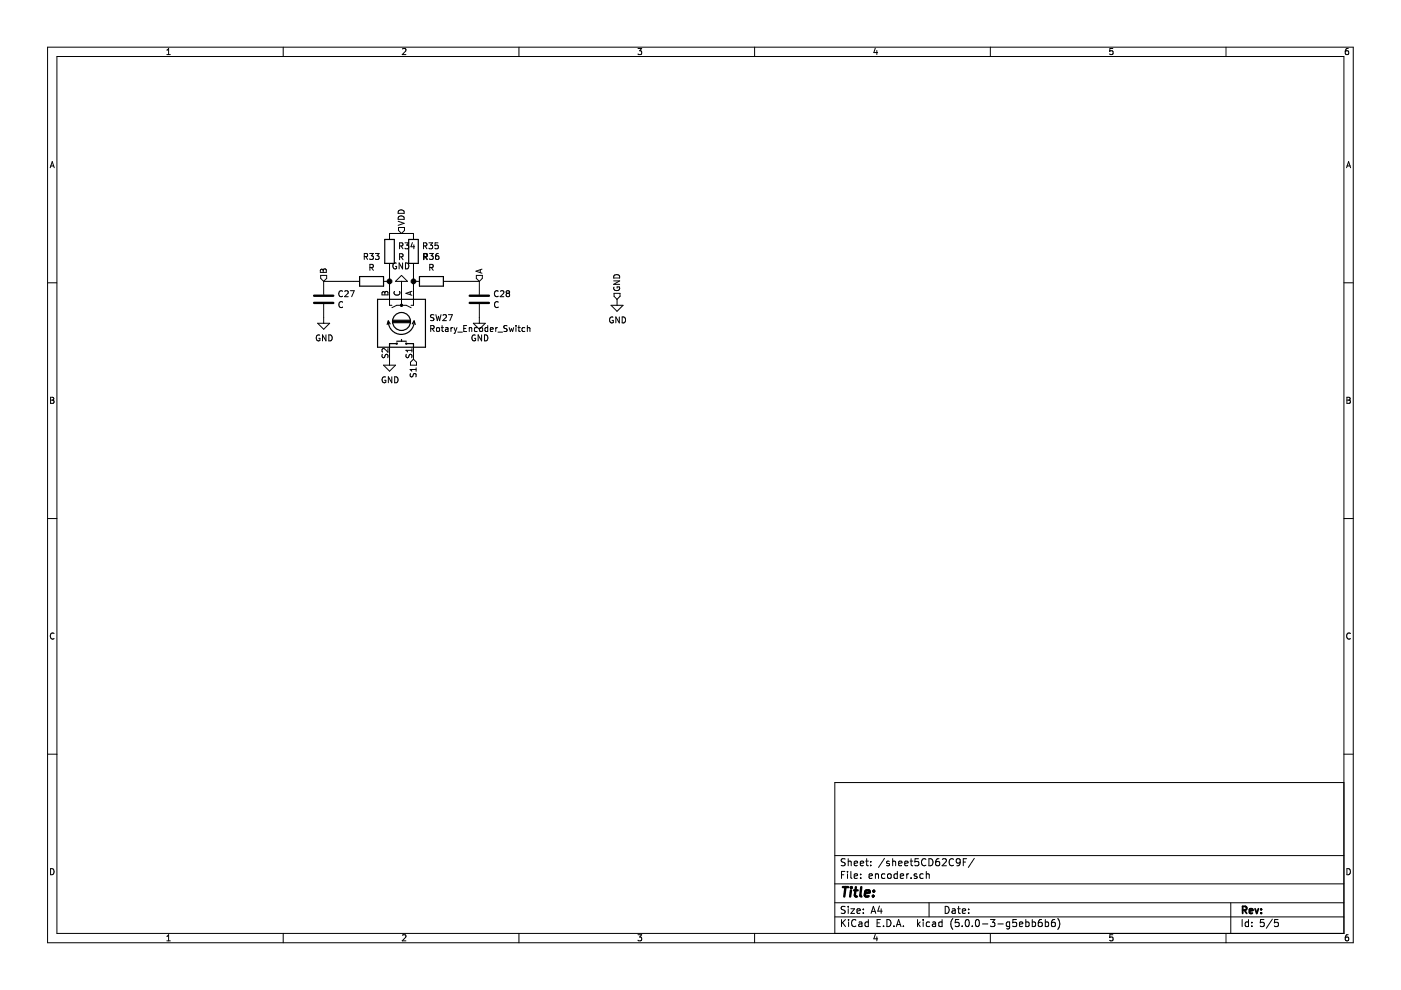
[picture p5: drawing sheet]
<svg xmlns="http://www.w3.org/2000/svg" width="297mm" height="210mm" viewBox="0 0 297 210" stroke-linecap="round" stroke-linejoin="round" font-family="sans-serif">
<g fill="none" stroke="#000" stroke-width=".25">
<path d="M76.2 58.6h5.1v2.1h-5.1zM81.6 50.8h2v5h-2zM86.6 50.8h2.1v5h-2.1zM88.9 58.6h5.1v2.1h-5.1zM80 63.5h10.2v10.1h-10.2zM82.3 68.2a2.74 2.74 0 0 0 2.8 2.7 2.74 2.74 0 0 0 2.7-2.7M82.7 68.7l-.4-.7-.2 .8M83.3 67.9h3.6M83.3 68.2h3.6M83.3 68.4h3.6M84.1 72.3h2M84.1 72.9h-1.5v.7"/>
<path d="M85.1 72v.3M86.1 72.9h1.6v.7M87.4 68.7l.4-.7 .2 .8"/>
<circle cx="84.1" cy="72.9" r=".13"/>
<circle cx="85.1" cy="68.2" r="1.9"/>
<circle cx="86.1" cy="72.9" r=".13"/>
</g>
<g fill="#000" stroke="#000" stroke-width=".21">
<circle cx="82.6" cy="59.7" r=".51"/>
<circle cx="87.7" cy="59.7" r=".51"/>
<circle cx="85.1" cy="64.7" r=".25"/>
</g>
<g fill="none" stroke="#000" stroke-width=".21">
<path d="M10.1 10h276.8v189.9h-276.8zM12.1 12h272.8v185.9h-272.8zM35.4 11.6h.7M35.4 10.6l.4-.3v1.3M60 10v2M85.3 10.4l.5-.1 .3 .3-.8 1h.8M110 10v2M135.3 10.3h.8l-.5 .5 .4 .1v.5l-.2 .2-.5-.2M160 10v2M185.6 10.2l-.3 .9h.8M185.9 10.7v.9M210 10v2"/>
<path d="M235.9 10.3h-.6v.6l.6-.1v.6l-.1 .2-.5-.2M259.9 10v2M285.9 10.3h-.4l-.2 .3-.1 .7 .3 .3 .4-.2v-.6h-.4l-.3 .2M10.6 35.6l.5-1.3 .4 1.3M10.7 35.2h.7M285.5 35.6l.4-1.3 .5 1.3M285.6 35.2h.6M10.1 60h2M68 57.2l.3-.1 .2 .2 .2-.2 .3-.1 .2 .3v.5h-1.3zM68 58.4h1.3v.6l-.7 .7-.6-.7zM68.5 57.3v.5M68.6 59.7h7.6"/>
<path d="M68.6 59.7v2.7M77.2 54.4h.6l.1-.5-.7-.2v1.3M77.5 54.4l.4 .6M78.4 53.7h.8l-.5 .5 .4 .2v.5l-.2 .1-.5-.1M78.4 56.7l.7-.1v-.4l-.7-.1v1.2M78.7 56.7l.5 .6M79.6 53.7h.8l-.5 .5 .4 .2 .1 .4-.3 .2-.5-.1M81.3 59.7h1.3M82.6 50.8v-1.3h5.1v1.3M82.6 55.8v8.9h.5M83.9 59.7l1.2-1.3 1.3 1.3zM84 55.8a.59 .59 0 0 0-.7 .6 .59 .59 0 0 0 .7 .6l.1-.5h-.3"/>
<path d="M84.4 46.9l1.3 .4-1.3 .5M84.5 48.2h1.3v.7l-.7 .6-.6-.6zM84.6 45.9a.67 .67 0 0 1 .7-.1 .67 .67 0 0 1 .4 .7h-1.3zM84.6 44.6a.67 .67 0 0 1 .7 0 .67 .67 0 0 1 .4 .6h-1.3zM84.7 52.1h.6l.1-.5-.7-.1v1.3M84.7 54.5l.7-.1v-.5l-.7-.1v1.3M85 52.1l.4 .7M85 54.5l.5 .6M85.1 59.7v5M85.4 55.7v1.3l-.8-1.3v1.3M85.9 51.5h.7l-.4 .5 .4 .1v.5l-.2 .2-.5-.2M86 55.7a.64 .64 0 0 1 .7 .7 .64 .64 0 0 1-.7 .6z"/>
<path d="M87.4 51.4l-.3 .9h.8M87.7 55.8v8.9h-.5M87.7 59.7h1.2M87.7 51.9v.9M89.8 52.1h.6l.1-.5-.7-.1v1.3M89.8 54.5l.7-.1 .1-.5-.7-.2v1.3M89.9 54.4h.6v-.5l-.7-.1v1.3M90.1 52.1l.4 .7M90.1 54.5l.4 .6M90.2 54.4l.4 .6M90.9 51.5h.8l-.4 .5 .4 .1v.5l-.2 .2-.6-.2M91.1 53.7h.8l-.5 .5 .4 .2v.5l-.2 .1-.5-.1"/>
<path d="M91.1 56.7l.7-.1v-.4l-.7-.1v1.2M91.4 56.7l.5 .6M92.9 51.5h-.6l-.1 .6 .5-.1 .2 .2v.3l-.2 .3-.5-.2M92.9 53.7l-.4 .2-.2 .4 .1 .6 .5 .1 .2-.2-.2-.5-.3-.1-.3 .3M94 59.7h7.6M101 58.4h1.3v.6l-.7 .7-.6-.7zM101.6 59.7v2.7M101.8 57.2v.6M102.2 57.1l-1.3 .4 1.3 .4M130.1 59.6h1.3l-1.3 .7h1.3M130.3 58.3a.67 .67 0 0 1 .7 0 .67 .67 0 0 1 .4 .6h-1.3zM284.9 60h2"/>
<path d="M67.4 68.5h2.5l-1.3 1.3zM67.8 71.1a.59 .59 0 0 0-.8 .6 .59 .59 0 0 0 .8 .5v-.5h-.2M68.6 64.5v4M69.1 71v1.3l-.7-1.3v1.3M69.7 71a.64 .64 0 0 1 .7 .6 .64 .64 0 0 1-.7 .7zM72.6 61.8a.56 .56 0 0 0-.8 .5 .56 .56 0 0 0 .8 .5M72.6 64.1a.56 .56 0 0 0-.8 .5 .56 .56 0 0 0 .8 .5M73.1 61.8l.5-.2 .2 .4-.8 .9h.8M74.3 61.6h.8l-.5 1.3M81.1 62l.2-.2 .3 .3 .1-.3h.3l.3 .2v.5h-1.3zM81.1 75.1l-.1 .5 .2 .3 .3-.2 .3-.5h.3l.1 .7M81.3 77.4h2.6l-1.3 1.3z"/>
<path d="M81.6 62.1v.4M81.7 80a.59 .59 0 0 0-.7 .5 .59 .59 0 0 0 .7 .6l.1-.5h-.3M82.3 73.9v.8l-1-.8-.3 .3 .1 .4M82.6 73.6v3.8M83.1 79.9v1.3l-.8-1.3v1.3M83.1 65.2l1-.5h2l1.1 .5M83.7 61.8a.56 .56 0 0 0 .5 .8 .56 .56 0 0 0 .5-.8M83.7 79.9a.64 .64 0 0 1 .7 .6 .64 .64 0 0 1-.7 .7zM86.1 75.1v.5l.2 .3 .3-.2 .3-.5h.3l.1 .7M87 61.9v.6M87 79.2v.5l.1 .2h.3l.3-.6 .3-.1 .2 .2v.5M87.3 61.8l-1.2 .4 1.2 .4"/>
<path d="M87.3 73.9v.7M87.3 74.3h-1.2l.3 .3M87.7 73.6v2.6M87.7 76.2l.6 .6v.6h-1.3v-.6zM88.2 78v.7M88.2 78.3h-1.2l.3 .4M91.3 69.7l.6-.1 .2-.1-.1-.3-.7-.2v1.3M91.6 69.7l.5 .6M92 66.8l-.5-.1-.2 .1v.4l.6 .2 .1 .4-.2 .2-.5-.1M92.4 66.7l.3 1.3 .3-.9 .2 .9 .3-1.3M92.6 69.6l.2-.1 .3 .1v.6h-.5zM93.6 69.5h.4"/>
<path d="M93.7 69v1.1l.3 .2M93.9 66.8l.5-.1 .2 .4-.7 .9h.7M94.5 69.5h.5v.8M95 69.8l-.6 .2 .1 .2h.5M95.1 66.7h.8l-.5 1.3M95.6 69.5v.8M96 69.5l-.4 .2M96.3 69.5l.3 .8M96.6 70.3l-.3 .4M96.9 69.5l-.3 .8M97.1 70.4h.9M98.3 69.6h.5"/>
<path d="M98.9 69h-.6v1.3h.6M99.5 69.6l.5-.1v.8M99.5 69.5v.8M100.4 68.5h2.5l-1.3 1.3zM100.8 71.1a.59 .59 0 0 0-.8 .6 .59 .59 0 0 0 .8 .5v-.5h-.2M101.2 69.5h-.4l-.2 .2 .1 .5h.5M101.6 64.5v4M101.8 69.5h.3l.2 .2-.1 .5-.3 .1-.2-.2zM102.1 71v1.3l-.7-1.3v1.3M102.7 71a.64 .64 0 0 1 .7 .6 .64 .64 0 0 1-.7 .7zM103.4 69.5h-.4l-.2 .2 .1 .5h.5M103.4 69v1.3"/>
<path d="M104 69.9l.6-.1-.1-.3h-.4l-.1 .1v.6h.5M105.1 69.5v.8M105.5 69.5l-.4 .2M105.6 70.4h1M105.6 61.8a.56 .56 0 0 0-.8 .5 .56 .56 0 0 0 .8 .5M105.6 64.1a.56 .56 0 0 0-.8 .5 .56 .56 0 0 0 .8 .5M106.1 61.8l.5-.2 .2 .4-.8 .9h.8M107.5 69.1l-.5-.1-.1 .2v.3l.5 .3 .1 .3-.2 .2-.5-.1M107.6 62.2h.2M107.6 62.2l-.3 .2 .1 .4 .2 .1h.3l.1-.2v-.3l-.2-.2M107.6 62.2l-.3-.3 .3-.3h.2l.2 .3-.2 .3M107.9 69.5l.3 .8 .2-.6 .3 .6 .2-.8"/>
<path d="M109.4 69v.2M109.4 69.5v.8M109.8 69.5h.5M110 69v1.1l.3 .2M111.3 69.5h-.4l-.2 .2 .1 .5h.5M111.8 69.6l.5-.1 .1 .8M111.8 69v1.3M129.6 64.7h2.5l-1.3 1.3zM130 67.3a.59 .59 0 0 0-.8 .5 .59 .59 0 0 0 .8 .6v-.5h-.2M130.2 60.9a.57 .57 0 0 0 .6 .7 .57 .57 0 0 0 .5-.8h-.5v.3M130.2 62.2h1.3v.6l-.7 .7-.6-.7zM130.8 63.5v1.2"/>
<path d="M131.3 67.2v1.3l-.7-1.3v1.3M131.9 67.2a.64 .64 0 0 1 .7 .6 .64 .64 0 0 1-.7 .7zM10.7 84.2h.5l.2 .3-.2 .3 .3 .3-.3 .4h-.5zM10.7 84.8h.5M285.6 84.2h.4l.3 .3-.3 .3 .3 .3-.2 .4h-.5zM285.6 84.8h.4M10.1 109.9h2M284.9 109.9h2M11.5 134.3a.58 .58 0 0 0-.8 .5 .58 .58 0 0 0 .8 .6M286.3 134.3a.58 .58 0 0 0-.8 .5 .58 .58 0 0 0 .8 .6M10.1 159.9h2M284.9 159.9h2"/>
<path d="M284.9 165.9h-107.9v32M10.7 184.2a.65 .65 0 0 1 .8 .6 .65 .65 0 0 1-.8 .7zM35.4 198.5l.4-.3v1.3M35.4 199.5h.7M60 197.9v2M85.3 198.3l.5-.1 .3 .3-.8 1h.8M110 197.9v2M135.3 198.2h.8l-.5 .5 .4 .1v.6l-.2 .1-.5-.1M160 197.9v2M177 194.4h107.9M177 191.4h107.9M177 187.4h107.9"/>
<path d="M177 181.4h107.9M178.4 185.5h.5M178.4 195v1.5M178.6 195.6l.7 .9M179.1 184.8h-.7v1.5M179.2 192.2h-.6l-.3 .2 .2 .4 .6 .3v.4l-.2 .2-.6-.1M179.2 182.1h-.6l-.3 .2 .2 .4 .6 .3v.4l-.2 .2-.6-.1M179.3 195l-.9 .8M179.7 184.8v.1M179.7 185.3v1M179.8 182.1v1.5M179.8 192.2v.1"/>
<path d="M179.8 192.7v1M179.8 182.7l.2-.1h.4l.1 1M179.9 195v.1M179.9 195.5v1M180.4 192.7h.8l-.8 1h.8M180.4 184.8v1.3l.2 .2M181.1 183.1l.7-.2v-.3h-.5l-.2 .2 .1 .7h.6M181.1 185.8l.7-.2v-.3h-.5l-.2 .2 .1 .7h.6M181.5 195.1a.59 .59 0 0 0-.8 0 .59 .59 0 0 0-.1 .7 .56 .56 0 0 0 .2 .6 .56 .56 0 0 0 .7-.1M181.7 193.2l.7-.2-.1-.2-.4-.1-.2 .2 .1 .7h.5M182.1 195.5h.6l.1 1M182.4 183.1l.7-.2-.1-.3h-.4l-.2 .2 .1 .7h.5"/>
<path d="M182.5 186.1v.2M182.5 185.3v.2M182.8 195.8l-.5 .1-.3 .2 .3 .4 .5-.1M183 193.5v.2M183 192.8v.1M183.5 182.6h.6M183.7 182.1v1.3l.4 .2M184.1 195.5h-.4l-.3 .2 .1 .6 .2 .2 .4-.1M184.1 195v1.5M184.3 185.8l.7-.2-.1-.3h-.4l-.2 .2v.7h.6M184.6 183.4v.2M184.6 182.6v.2"/>
<path d="M184.7 193.7l.5-1.5 .5 1.5M184.8 193.2h.8M185.6 198.1l-.3 .9h.8M185.6 185.4l.2-.1h.4l.1 1M185.6 185.3v1M185.9 198.6v.9M186 195.7h.5M186.5 192.1l-.4 1.1h1M186.7 195h-.7v1.5h.7M186.8 192.7v1M187.3 196.3v.2M187.5 182l-1.2 1.9"/>
<path d="M187.6 185.3h-.4l-.3 .2 .1 .6 .2 .2 .4-.1M188 195a.76 .76 0 0 1 .9 .7 .76 .76 0 0 1-.9 .8zM188.2 185.4l.3-.1 .4 .1v.7l-.2 .2-.5-.2zM188.5 182.6h-.3l-.2 .2v.2l.5 .1v.4h-.5M189.3 182.7l.2-.1h.3l.1 1M189.3 182.1v1.5M189.5 196.3v.2M190 196.5l.5-1.5 .5 1.5M190.2 196h.7M190.2 185.3h-.4l-.3 .2 .2 .7h.5M190.2 184.8v1.5M190.5 183.1l.7-.2v-.3h-.4l-.3 .2 .1 .7h.6"/>
<path d="M190.9 185.8l.7-.2-.1-.3h-.4l-.2 .2 .1 .7h.5M191.5 196.3v.2M191.8 183.1l.7-.2v-.3h-.5l-.2 .2 .1 .7h.6M192.3 185.3v1M192.7 185.3l-.4 .2M193 182.6h.5M193.2 186.1v.2M193.2 182.1v1.3l.3 .2M194.4 185.3h-.4l-.2 .2 .1 .2 .5 .1v.4h-.6M194.5 195v1.5M194.7 195.9l.4 .6M194.7 182.1h-.7v.7l.7-.1 .1 .2-.1 .5-.2 .2-.5-.2"/>
<path d="M195.1 195.5l-.6 .5M195.7 195v.1M195.7 195.5v1M195.7 185.3h-.4l-.3 .2 .1 .6 .2 .2 .4-.1M196.3 182.2a.71 .71 0 0 0-1 .5 .71 .71 0 0 0 .7 .9l.3-.2M196.4 185.4l.2-.1h.4v1M196.4 184.8v1.5M197 182.1a.76 .76 0 0 1 .8 .7 .76 .76 0 0 1-.8 .8zM197 191.4v3M197.1 195.5h-.4l-.3 .2v.6l.3 .2 .4-.1M197.7 195.5h.6l.1 1M198.4 195.8l-.7 .3 .2 .4 .5-.1"/>
<path d="M199.1 182.1h-.4a1.11 1.11 0 0 0-.2 1.4l.5 .1 .2-.2v-.5l-.2-.3-.5 .1-.1 .2M199.7 195.5h-.4l-.3 .2 .1 .6 .2 .2 .4-.1M199.7 195v1.5M199.8 182.2l.6-.1 .3 .4-1 1.1h1M200.4 192.2a.75 .75 0 0 1 .8 .7 .75 .75 0 0 1-.8 .8zM201.9 192.8h.6v.9M202 194.8a1.71 1.71 0 0 0 0 2.2M202.2 182.2a.59 .59 0 0 0-.8 0 .59 .59 0 0 0-.2 .7 .56 .56 0 0 0 .3 .6 .56 .56 0 0 0 .7-.1M202.5 193l-.5 .1-.2 .2 .2 .4 .5-.1M203 192.7h.6M203.2 192.2v1.3l.4 .2M203.3 195h-.7l-.1 .7 .7-.1 .2 .2-.1 .5-.2 .2-.6-.2"/>
<path d="M203.6 182.7l-.3 .3-.4-.1-.1-.7 .5-.1 .3 .2-.1 .9-.2 .3-.4 .1M204 196.3v.2M204 193.2l.7-.2v-.2l-.5-.1-.2 .2 .1 .7h.6M204.2 182.8h.5M204.9 195h.1a.81 .81 0 0 1 .5 .7 .81 .81 0 0 1-.5 .8 .95 .95 0 0 1-.1-1.5zM204.9 182.1h-.7v1.5M205.4 193.5v.2M205.4 192.8v.1M206.1 196.3v.2M206.6 182l-1.3 1.9M207 195h.3a.85 .85 0 0 1-.1 1.5 1 1 0 0 1-.2-1.5zM208.3 195.9h1.1"/>
<path d="M210 197.9v2M210 195h.9l-.5 .5 .5 .2v.6l-.3 .2-.6-.2M211.6 195.9h1.1M214.1 195.5h-.5l-.3 .2 .1 .6 .2 .2 .5-.1M214.1 195.5l-.1 1.3-.2 .2-.4-.1M215.5 195h-.7l-.1 .7 .7-.1 .1 .7-.2 .2-.6-.2M216.1 196l.8-.2-.1-.3h-.5l-.2 .2 .1 .7h.6M217.5 195.5h.4l.3 .2-.1 .7h-.6M217.5 195v1.5M218.9 195.5h.4l.3 .2-.1 .6-.2 .2-.4-.1M218.9 195v1.5M220.8 195h-.4a1.11 1.11 0 0 0-.1 1.4l.4 .1 .2-.2 .1-.5-.3-.3-.4 .1-.2 .2"/>
<path d="M221.6 195.5h.5l.2 .2-.1 .7h-.6M221.6 195v1.5M223.6 195h-.4a1.16 1.16 0 0 0-.2 1.4l.5 .1 .2-.2 .1-.5-.3-.3-.5 .1-.1 .2M224.3 194.8a1.71 1.71 0 0 1 0 2.2M235.9 198.2h-.6v.6l.6-.1v.7l-.1 .1-.5-.1M259.9 197.9v2M260.9 191.4v6.5M263.4 195v1.5M264.7 195.5h-.4l-.3 .2 .1 .7h.6M264.7 195v1.5M265.4 196.3v.2M265.4 195.5v.2"/>
<path d="M268 195h-.7l-.1 .7 .7-.1 .2 .2-.1 .5-.2 .2-.6-.2M269.8 194.9l-1.3 1.9M271 195h-.7l-.1 .7 .7-.1 .2 .2-.1 .5-.2 .2-.6-.2M285.6 184.2a.65 .65 0 0 1 .7 .6 .65 .65 0 0 1-.7 .7zM285.9 198.2h-.4l-.2 .3-.1 .7 .3 .3 .4-.1v-.7h-.4l-.3 .2"/>
</g>
<g fill="none" stroke="#000" stroke-width=".51">
<path d="M66.6 64.2h4.1M66.6 62.7h4.1M99.6 64.2h4.1M99.6 62.7h4.1M178.7 188.1h1.1M179.3 188.1l-.3 2M180.4 188.8l-.2 1.3M180.5 188.1v.2M180.5 188.1l.1 .1-.1 .1M181.1 188.8h.7M181.5 188.1l-.3 1.7 .1 .2 .4 .1M182.6 188.1l-.2 1.7 .2 .3"/>
<path d="M183.4 189.4l1-.2-.1-.4h-.5l-.4 .2v1h.8M185.1 189.9v.2M185.3 188.8l.1 .1-.2 .1M185.3 188.8l-.1 .2"/>
</g>
<path d="M263.5 193l.7-.1 .1-.2-.1-.4-.2-.1h-.5v1.5M263.8 193l.5 .7M264.9 193.2l.7-.2-.1-.2-.4-.1-.2 .2 .1 .7h.5M266.1 192.7l.4 1 .3-1M267.4 193.5v.2M267.4 192.8v.1" fill="none" stroke="#000" stroke-width=".38"/>
</svg>
